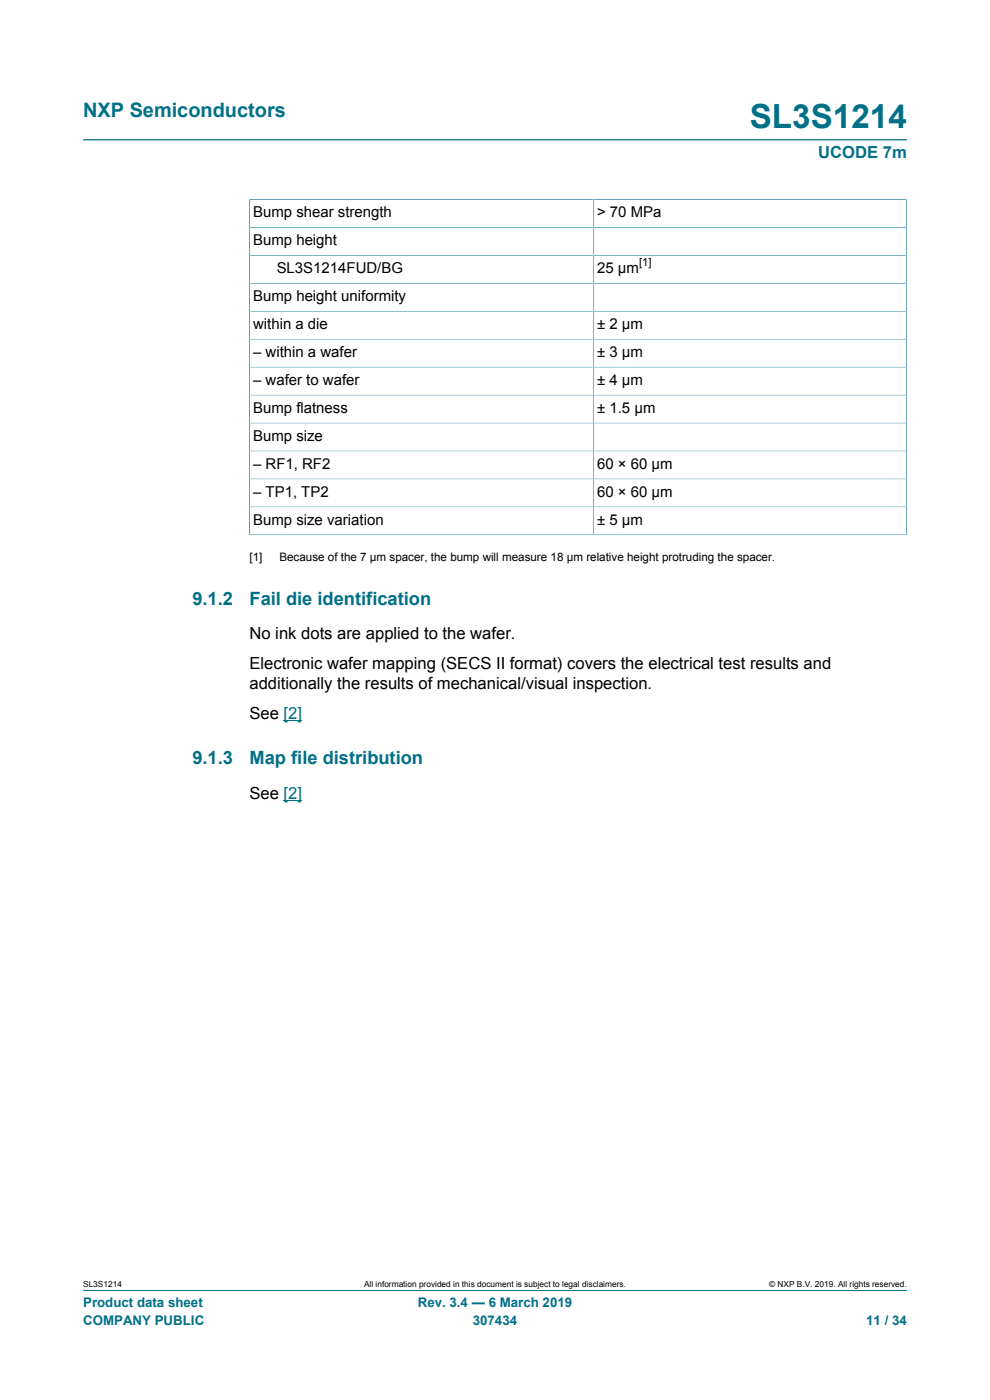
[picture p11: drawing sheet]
<svg xmlns="http://www.w3.org/2000/svg" width="210mm" height="297mm" viewBox="0 0 210 297" stroke-linecap="round" stroke-linejoin="round" font-family="sans-serif">
<defs><g id="words">
<text font-size="7.1" fill="#007088" x="159" y="27.2">SL3S1214</text>
<text font-size="4.2" fill="#007088" x="17.6" y="24.8">NXP Semiconductors</text>
<g font-size="3.9" fill="#007088">
<text x="40.8" y="128.3">9.1.2</text>
<text x="52.9" y="128.3">Fail die identification</text>
<text x="40.8" y="162.1">9.1.3</text>
<text x="52.9" y="162.1">Map file distribution</text>
</g>
<text font-size="3.5" fill="#007088" x="173.6" y="33.5">UCODE 7m</text>
<g font-size="3.5">
<text x="52.9" y="135.6">No ink dots are applied to the wafer.</text>
<text x="52.9" y="142">Electronic wafer mapping (SECS II format) covers the electrical test results and</text>
<text x="52.9" y="146.2">additionally the results of mechanical/visual inspection.</text>
<text x="52.9" y="152.6">See [2]</text>
<text x="52.9" y="169.5">See [2]</text>
</g>
<g font-size="3.2">
<text x="53.7" y="46.1">Bump shear strength</text>
<text x="126.7" y="46.1">&gt; 70 MPa</text>
<text x="53.7" y="52">Bump height</text>
<text x="58.7" y="58">SL3S1214FUD/BG</text>
<text x="126.7" y="58">25 μm</text>
<text x="53.7" y="63.9">Bump height uniformity</text>
<text x="53.7" y="69.8">within a die</text>
<text x="126.7" y="69.8">± 2 μm</text>
<text x="53.7" y="75.8">– within a wafer</text>
<text x="126.7" y="75.8">± 3 μm</text>
<text x="53.7" y="81.7">– wafer to wafer</text>
<text x="126.7" y="81.7">± 4 μm</text>
<text x="53.7" y="87.6">Bump flatness</text>
<text x="126.7" y="87.6">± 1.5 μm</text>
<text x="53.7" y="93.5">Bump size</text>
<text x="53.7" y="99.5">– RF1, RF2</text>
<text x="126.7" y="99.5">60 × 60 μm</text>
<text x="53.7" y="105.4">– TP1, TP2</text>
<text x="126.7" y="105.4">60 × 60 μm</text>
<text x="53.7" y="111.3">Bump size variation</text>
<text x="126.7" y="111.3">± 5 μm</text>
</g>
<g font-size="2.8" fill="#007088">
<text x="17.6" y="277.3">Product data sheet</text>
<text x="17.6" y="281">COMPANY PUBLIC</text>
<text x="88.6" y="277.3">Rev. 3.4 — 6 March 2019</text>
<text x="100.3" y="281">307434</text>
<text x="183.7" y="281">11 / 34</text>
</g>
<g font-size="2.5">
<text x="52.9" y="119.1">[1]</text>
<text x="59.3" y="119.1">Because of the 7 μm spacer, the bump will measure 18 μm relative height protruding the spacer.</text>
</g>
<text font-size="2.4" x="135.5" y="56.3">[1]</text>
<g font-size="1.8">
<text x="17.6" y="273.1">SL3S1214</text>
<text x="77.2" y="273.1">All information provided in this document is subject to legal disclaimers.</text>
<text x="163.2" y="273.1">© NXP B.V. 2019. All rights reserved.</text>
</g>
</g></defs>
<g fill="none" stroke="#007088" stroke-width=".21">
<path d="M17.6 29.7h174.8M52.8 42.3h139.5M52.9 48.3h139.4M52.9 42.3v71.2M52.9 54.2h139.4M125.9 42.3v71.2M192.3 42.3v71.2M52.9 60.1h139.4M52.9 66h139.4M52.9 72h139.4M52.9 77.9h139.4M52.9 83.8h139.4"/>
<path d="M52.9 89.7h139.4M52.9 95.7h139.4M52.8 113.5h139.5M52.9 101.6h139.4M52.9 107.5h139.4M17.6 273.8h174.8"/>
</g>
<path d="M60.2 152.9h3.9M60.2 169.8h3.9" fill="none" stroke="#00f" stroke-width=".21"/>
<use href="#words"/>
</svg>
